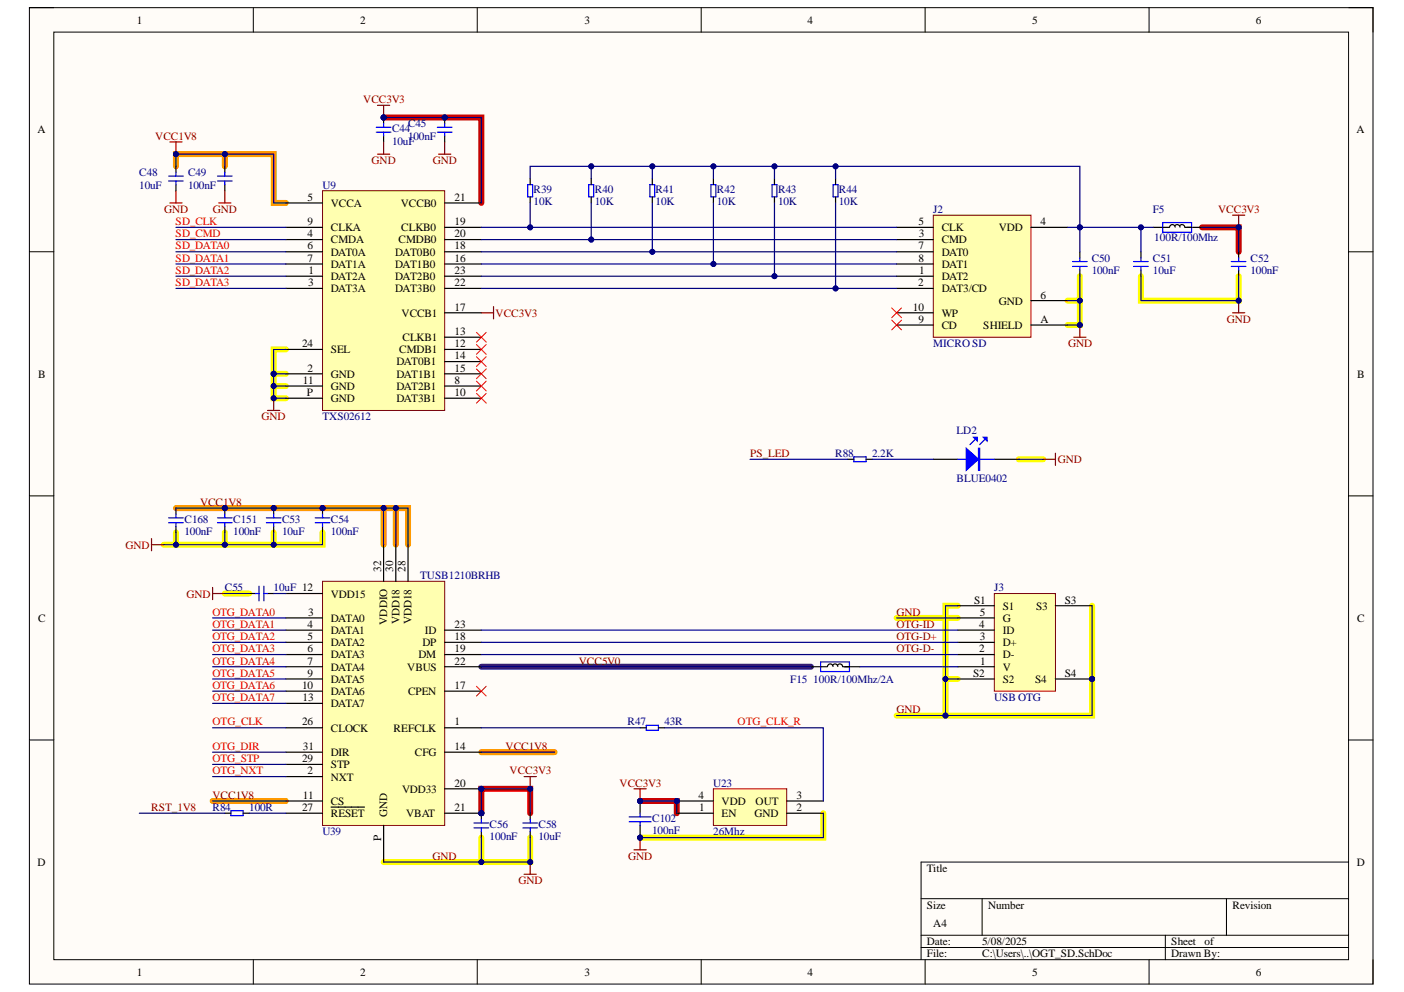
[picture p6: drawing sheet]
<svg xmlns="http://www.w3.org/2000/svg" width="297mm" height="210mm" viewBox="0 0 297 210" stroke-linecap="round" stroke-linejoin="round" font-family="sans-serif">
<defs><g id="words">
<g font-size="2.4">
<text x="28.9" y="5.1">1</text>
<text x="76.2" y="5.1">2</text>
<text x="123.6" y="5.1">3</text>
<text x="170.9" y="5.1">4</text>
<text x="218.4" y="5.1">5</text>
<text x="265.7" y="5.1">6</text>
<text x="8" y="28.2">A</text>
<text x="287" y="28.2">A</text>
<text x="65.1" y="42.5">5</text>
<text x="65.1" y="47.6">9</text>
<text x="70" y="43.8">VCCA</text>
<text x="84.8" y="43.8">VCCB0</text>
<text x="96.1" y="42.5">21</text>
<text x="96.1" y="47.6">19</text>
<text x="194.3" y="47.6">5</text>
<text x="220.1" y="47.6">4</text>
<text x="65.1" y="50.2">4</text>
<text x="65.1" y="52.8">6</text>
<text x="70" y="49">CLKA</text>
<text x="70" y="51.5">CMDA</text>
<text x="84.3" y="51.5">CMDB0</text>
<text x="84.9" y="49">CLKB0</text>
<text x="96.1" y="50.2">20</text>
<text x="96.1" y="52.8">18</text>
<text x="194.3" y="52.8">7</text>
<text x="194.4" y="50.2">3</text>
<text x="199.2" y="49">CLK</text>
<text x="199.2" y="51.5">CMD</text>
<text x="211.3" y="49">VDD</text>
<text x="65.1" y="55.4">7</text>
<text x="65.3" y="57.9">1</text>
<text x="70" y="54.1">DAT0A</text>
<text x="70" y="56.7">DAT1A</text>
<text x="70" y="59.3">DAT2A</text>
<text x="83.6" y="54.1">DAT0B0</text>
<text x="83.6" y="56.7">DAT1B0</text>
<text x="83.6" y="59.3">DAT2B0</text>
<text x="96.1" y="55.4">16</text>
<text x="96.1" y="57.9">23</text>
<text x="194.3" y="55.4">8</text>
<text x="194.5" y="57.9">1</text>
<text x="199.2" y="54.1">DAT0</text>
<text x="199.2" y="56.7">DAT1</text>
<text x="199.2" y="59.3">DAT2</text>
<text x="65.2" y="60.6">3</text>
<text x="70" y="61.8">DAT3A</text>
<text x="83.6" y="61.8">DAT3B0</text>
<text x="96.1" y="60.6">22</text>
<text x="96.1" y="65.7">17</text>
<text x="193.1" y="65.7">10</text>
<text x="194.2" y="60.6">2</text>
<text x="199.2" y="61.8">DAT3/CD</text>
<text x="211.3" y="64.4">GND</text>
<text x="220.1" y="63.2">6</text>
<text x="85" y="67">VCCB1</text>
<text x="96.1" y="70.9">13</text>
<text x="194.3" y="68.3">9</text>
<text x="199.2" y="67">WP</text>
<text x="199.2" y="69.6">CD</text>
<text x="208" y="69.6">SHIELD</text>
<text x="220.1" y="68.3">A</text>
<text x="63.9" y="73.5">24</text>
<text x="70" y="74.8">SEL</text>
<text x="83.9" y="77.3">DAT0B1</text>
<text x="84.5" y="74.8">CMDB1</text>
<text x="85.1" y="72.1">CLKB1</text>
<text x="96.1" y="73.5">12</text>
<text x="96.1" y="76">14</text>
<text x="8" y="79.9">B</text>
<text x="64.1" y="81.2">11</text>
<text x="64.9" y="83.8">P</text>
<text x="65.1" y="78.7">2</text>
<text x="70" y="79.9">GND</text>
<text x="70" y="82.5">GND</text>
<text x="83.9" y="79.9">DAT1B1</text>
<text x="83.9" y="82.5">DAT2B1</text>
<text x="96.1" y="78.7">15</text>
<text x="96.1" y="81.2">8</text>
<text x="96.1" y="83.8">10</text>
<text x="287.2" y="79.9">B</text>
<text x="70" y="85.1">GND</text>
<text x="83.9" y="85.1">DAT3B1</text>
<text x="80.7" y="120.9" transform="rotate(-90 80.7 120.9)">32</text>
<text x="83.2" y="120.9" transform="rotate(-90 83.2 120.9)">30</text>
<text x="85.8" y="120.9" transform="rotate(-90 85.8 120.9)">28</text>
<text x="8" y="131.6">C</text>
<text x="65.2" y="130.2">3</text>
<text x="70" y="126.4">VDD15</text>
<text x="70" y="131.6">DATA0</text>
<text x="206.1" y="127.7">S1</text>
<text x="207.3" y="130.2">5</text>
<text x="212.2" y="129">S1</text>
<text x="212.2" y="131.6">G</text>
<text x="219.2" y="129">S3</text>
<text x="225.3" y="127.7">S3</text>
<text x="287.2" y="131.6">C</text>
<text x="65.1" y="132.9">4</text>
<text x="65.1" y="135.5">5</text>
<text x="70" y="134.1">DATA1</text>
<text x="70" y="136.8">DATA2</text>
<text x="81.9" y="132.3" transform="rotate(-90 81.9 132.3)">VDDIO</text>
<text x="84.5" y="132" transform="rotate(-90 84.5 132)">VDD18</text>
<text x="87.1" y="132" transform="rotate(-90 87.1 132)">VDD18</text>
<text x="89.4" y="136.8">DP</text>
<text x="89.9" y="134.1">ID</text>
<text x="96.1" y="135.5">18</text>
<text x="96.1" y="132.9">23</text>
<text x="207.2" y="132.9">4</text>
<text x="207.3" y="135.5">3</text>
<text x="212.2" y="136.8">D+</text>
<text x="212.2" y="134.1">ID</text>
<text x="65.1" y="138">6</text>
<text x="65.1" y="140.6">7</text>
<text x="65.1" y="143.2">9</text>
<text x="70" y="139.3">DATA3</text>
<text x="70" y="141.9">DATA4</text>
<text x="86.2" y="141.9">VBUS</text>
<text x="88.5" y="139.3">DM</text>
<text x="96.1" y="140.6">22</text>
<text x="96.1" y="138">19</text>
<text x="205.9" y="143.2">S2</text>
<text x="207.2" y="138">2</text>
<text x="207.4" y="140.6">1</text>
<text x="212.2" y="141.9">V</text>
<text x="212.2" y="139.3">D-</text>
<text x="225.3" y="143.2">S4</text>
<text x="63.9" y="145.8">10</text>
<text x="64" y="148.3">13</text>
<text x="70" y="144.5">DATA5</text>
<text x="70" y="147.1">DATA6</text>
<text x="70" y="149.6">DATA7</text>
<text x="86.3" y="147.1">CPEN</text>
<text x="96.1" y="145.8">17</text>
<text x="212.2" y="144.5">S2</text>
<text x="219" y="144.5">S4</text>
<text x="63.9" y="153.5">26</text>
<text x="70" y="154.9">CLOCK</text>
<text x="83.3" y="154.9">REFCLK</text>
<text x="96.1" y="153.5">1</text>
<text x="63.9" y="161.3">29</text>
<text x="64.1" y="158.7">31</text>
<text x="70" y="160">DIR</text>
<text x="87.8" y="160">CFG</text>
<text x="96.1" y="158.7">14</text>
<text x="65.1" y="163.8">2</text>
<text x="70" y="162.6">STP</text>
<text x="70" y="165.2">NXT</text>
<text x="85.1" y="167.7">VDD33</text>
<text x="96.1" y="166.4">20</text>
<text x="63.9" y="171.6">27</text>
<text x="64.1" y="169">11</text>
<text x="70" y="170.3">CS</text>
<text x="70" y="172.9">RESET</text>
<text x="81.9" y="172.9" transform="rotate(-90 81.9 172.9)">GND</text>
<text x="85.9" y="172.9">VBAT</text>
<text x="96.1" y="171.6">21</text>
<text x="147.8" y="169">4</text>
<text x="147.9" y="171.6">1</text>
<text x="152.7" y="170.3">VDD</text>
<text x="152.7" y="172.9">EN</text>
<text x="159.6" y="172.9">GND</text>
<text x="159.9" y="170.3">OUT</text>
<text x="168.5" y="169">3</text>
<text x="168.5" y="171.6">2</text>
<text x="80.7" y="177.9" transform="rotate(-90 80.7 177.9)">P</text>
<text x="8" y="183.2">D</text>
<text x="196.1" y="184.5">Title</text>
<text x="287.1" y="183.2">D</text>
<text x="196.1" y="192.2">Size</text>
<text x="197.4" y="196.1">A4</text>
<text x="209" y="192.2">Number</text>
<text x="260.8" y="192.2">Revision</text>
<text x="196.1" y="200">Date:</text>
<text x="196.1" y="202.6">File:</text>
<text x="207.8" y="200">5/08/2025</text>
<text x="207.8" y="202.6">C:\Users\..\OGT_SD.SchDoc</text>
<text x="247.8" y="200">Sheet</text>
<text x="247.8" y="202.6">Drawn By:</text>
<text x="254.8" y="200">of</text>
<text x="28.9" y="206.4">1</text>
<text x="76.2" y="206.4">2</text>
<text x="123.6" y="206.4">3</text>
<text x="170.9" y="206.4">4</text>
<text x="218.4" y="206.4">5</text>
<text x="265.7" y="206.4">6</text>
</g>
<g font-size="2.4" fill="#800000">
<text x="76.8" y="21.8">VCC3V3</text>
<text x="32.8" y="29.6">VCC1V8</text>
<text x="78.6" y="34.8">GND</text>
<text x="91.6" y="34.8">GND</text>
<text x="34.7" y="45.1">GND</text>
<text x="45" y="45.1">GND</text>
<text x="257.7" y="45.1">VCC3V3</text>
<text x="104.9" y="67">VCC3V3</text>
<text x="259.6" y="68.3">GND</text>
<text x="226" y="73.5">GND</text>
<text x="55.4" y="89">GND</text>
<text x="158.7" y="96.7">PS_LED</text>
<text x="223.8" y="98">GND</text>
<text x="42.3" y="107.1">VCC1V8</text>
<text x="26.6" y="116.1">GND</text>
<text x="39.4" y="126.4">GND</text>
<text x="189.7" y="130.2">GND</text>
<text x="189.7" y="132.9">OTG-ID</text>
<text x="189.7" y="135.5">OTG-D+</text>
<text x="122.5" y="140.6">VCC5V0</text>
<text x="189.7" y="138">OTG-D-</text>
<text x="189.7" y="151">GND</text>
<text x="107" y="158.7">VCC1V8</text>
<text x="107.8" y="163.8">VCC3V3</text>
<text x="131.1" y="166.4">VCC3V3</text>
<text x="32" y="171.6">RST_1V8</text>
<text x="44.9" y="169">VCC1V8</text>
<text x="91.5" y="181.9">GND</text>
<text x="132.9" y="181.9">GND</text>
<text x="109.7" y="187.1">GND</text>
</g>
<g font-size="2.4" fill="#000080">
<text x="82.9" y="28">C44</text>
<text x="86.3" y="27">C45</text>
<text x="86.3" y="29.6">100nF</text>
<text x="82.9" y="30.6">10uF</text>
<text x="29.5" y="37.3">C48</text>
<text x="29.5" y="39.9">10uF</text>
<text x="39.8" y="37.3">C49</text>
<text x="39.8" y="39.9">100nF</text>
<text x="68.2" y="39.9">U9</text>
<text x="112.9" y="40.9">R39</text>
<text x="125.8" y="40.9">R40</text>
<text x="138.7" y="40.9">R41</text>
<text x="151.7" y="40.9">R42</text>
<text x="164.6" y="40.9">R43</text>
<text x="177.5" y="40.9">R44</text>
<text x="112.9" y="43.5">10K</text>
<text x="125.8" y="43.5">10K</text>
<text x="138.7" y="43.5">10K</text>
<text x="151.7" y="43.5">10K</text>
<text x="164.6" y="43.5">10K</text>
<text x="177.5" y="43.5">10K</text>
<text x="197.4" y="45.1">J2</text>
<text x="243.9" y="45.1">F5</text>
<text x="244.2" y="51">100R/100Mhz</text>
<text x="231" y="55.4">C50</text>
<text x="231" y="57.9">100nF</text>
<text x="243.9" y="55.4">C51</text>
<text x="243.9" y="57.9">10uF</text>
<text x="264.6" y="55.4">C52</text>
<text x="264.6" y="57.9">100nF</text>
<text x="197.4" y="73.5">MICRO SD</text>
<text x="68.2" y="89">TXS02612</text>
<text x="202.4" y="91.8">LD2</text>
<text x="176.7" y="96.7">R88</text>
<text x="184.5" y="96.7">2.2K</text>
<text x="202.4" y="101.9">BLUE0402</text>
<text x="39" y="110.6">C168</text>
<text x="39" y="113.2">100nF</text>
<text x="49.3" y="110.6">C151</text>
<text x="49.3" y="113.2">100nF</text>
<text x="59.7" y="110.6">C53</text>
<text x="59.7" y="113.2">10uF</text>
<text x="70" y="110.6">C54</text>
<text x="70" y="113.2">100nF</text>
<text x="47.6" y="125.1">C55</text>
<text x="57.9" y="125.1">10uF 12</text>
<text x="88.9" y="122.5">TUSB1210BRHB</text>
<text x="210.3" y="125.1">J3</text>
<text x="167.2" y="144.5">F15</text>
<text x="172.1" y="144.5">100R/100Mhz/2A</text>
<text x="210.3" y="148.3">USB OTG</text>
<text x="132.8" y="153.5">R47</text>
<text x="140.6" y="153.5">43R</text>
<text x="150.9" y="166.4">U23</text>
<text x="44.9" y="171.6">R84</text>
<text x="52.7" y="171.6">100R</text>
<text x="138" y="173.9">C102</text>
<text x="68.2" y="176.8">U39</text>
<text x="103.6" y="175.2">C56</text>
<text x="103.6" y="177.8">100nF</text>
<text x="113.9" y="175.2">C58</text>
<text x="113.9" y="177.8">10uF</text>
<text x="138" y="176.5">100nF</text>
<text x="150.9" y="176.8">26Mhz</text>
</g>
<g font-size="2.4" fill="#f00">
<text x="37.2" y="47.6">SD_CLK</text>
<text x="37.2" y="50.2">SD_CMD</text>
<text x="37.2" y="52.8">SD_DATA0</text>
<text x="37.2" y="55.4">SD_DATA1</text>
<text x="37.2" y="57.9">SD_DATA2</text>
<text x="37.2" y="60.6">SD_DATA3</text>
<text x="44.9" y="130.2">OTG_DATA0</text>
<text x="44.9" y="132.9">OTG_DATA1</text>
<text x="44.9" y="135.5">OTG_DATA2</text>
<text x="44.9" y="140.6">OTG_DATA4</text>
<text x="44.9" y="138">OTG_DATA3</text>
<text x="44.9" y="143.2">OTG_DATA5</text>
<text x="44.9" y="145.8">OTG_DATA6</text>
<text x="44.9" y="148.3">OTG_DATA7</text>
<text x="44.9" y="153.5">OTG_CLK</text>
<text x="156.1" y="153.5">OTG_CLK_R</text>
<text x="44.9" y="158.7">OTG_DIR</text>
<text x="44.9" y="161.3">OTG_STP</text>
<text x="44.9" y="163.8">OTG_NXT</text>
</g>
</g></defs>
<path d="M6.2 1.6h284.3v206.6h-284.3z" fill-rule="evenodd" fill="#fffcf8"/>
<path d="M6.2 1.6h284.3v206.6h-284.3z" fill="none" stroke="#000" stroke-width=".21"/>
<path d="M11.4 6.8h273.9v196.3h-273.9z" fill-rule="evenodd" fill="#fffcf8"/>
<g fill="none" stroke="#000" stroke-width=".21">
<path d="M6.2 1.6h5.2M11.4 6.8h273.9v196.3h-273.9zM53.6 1.6v5.2M101 1.6v5.2M148.3 1.6v5.2M195.7 1.6v5.2M243.1 1.6v5.2M285.3 1.6h5.2v5.2M6.2 53.3h5.2M285.3 53.3h5.2M6.2 104.9h5.2M285.3 104.9h5.2"/>
<path d="M6.2 156.6h5.2M285.3 156.6h5.2M194.9 190.2h90.4M194.9 197.9h90.4M207.8 190.2v7.7M246.5 197.9v5.2M259.5 190.2v7.7M285.3 182.4h-90.4v20.7M53.6 203.1v5.1M101 203.1v5.1M148.4 203.1v5.1M194.9 200.5h90.4"/>
<path d="M195.7 203.1v5.1M243.1 203.1v5.1M290.5 203.1v5.1"/>
</g>
<g fill="none" stroke="#ff0" stroke-width="1.3">
<path d="M228.5 58.4v5.2h-2.6M241.4 58.4v5.2h20.7v-5.2M57.9 79.1v2.6h2.6M57.9 79.1h2.6M60.5 73.9h-2.6v5.2M228.5 63.6v5.2h-2.6M57.9 81.7v2.6h2.6M215.5 97.2h5.2M37.2 112.7v2.6M47.6 112.7v2.6M57.9 112.7v2.6M68.2 112.7v2.6h-33.6"/>
<path d="M47.6 125.6h5.1M189.7 130.8h12.9M202.6 128.2h-2.6v23.2M231 128.2v23.2h-41.3M200 143.7h2.6M101.8 177.2v5.2M112.2 177.2v5.2h-31M174.2 172.1v5.1h-38.8"/>
</g>
<path d="M37.2 35.2v-2.6h20.7v10.3h2.6M47.6 32.6v2.6M37.2 107.5h49.1v7.8M81.2 107.5v7.8M83.7 107.5v7.8M101.8 159.2h15.5M45 169.5h15.5" fill="none" stroke="#f90" stroke-width="1.3"/>
<path d="M81.2 24.9h20.6v18M254.3 48.1h7.8v5.2M101.8 172.1v-5.2h10.4v5.2M135.4 169.5h7.8v2.6" fill="none" stroke="#c00" stroke-width="1.3"/>
<path d="M101.8 141.1h69.8" fill="none" stroke="#351c75" stroke-width="1.3"/>
<path d="M68.2 40.4h25.9v46.5h-25.9z" fill-rule="evenodd" fill="#ffffb0"/>
<path d="M68.2 40.4h25.9v46.5h-25.9z" fill="none" stroke="#800000" stroke-width=".21"/>
<g fill="none" stroke="#000" stroke-width=".25">
<path d="M60.5 42.9h7.7M60.5 48.1h7.7M60.5 50.7h7.7M60.5 53.3h7.7M60.5 55.9h7.7M60.5 58.4h7.7M94.1 42.9h7.7M94.1 48.1h7.7M94.1 50.7h7.7M94.1 53.3h7.7M94.1 55.9h7.7M94.1 58.4h7.7"/>
<path d="M60.5 61h7.7M60.5 73.9h7.7M60.5 79.1h7.7M94.1 61h7.7M94.1 66.2h7.7M94.1 71.4h7.7M94.1 73.9h7.7M94.1 76.5h7.7M94.1 79.1h7.7M60.5 81.7h7.7M60.5 84.3h7.7M94.1 81.7h7.7"/>
<path d="M94.1 84.3h7.7"/>
</g>
<path d="M56.6 86.9h2.6M57.9 84.3v2.6" fill="none" stroke="#800000" stroke-width=".25"/>
<circle cx="57.9" cy="84.3" r=".52" fill="#000080"/>
<circle cx="57.9" cy="84.3" r=".52" fill="none" stroke="#000080" stroke-width=".21"/>
<path d="M47.6 35.2v1.3M47.6 39.1v1.3" fill="none" stroke="#000" stroke-width=".25"/>
<path d="M46 38.3h3.1M46 37.3h3.1M47.6 36.5v.8M47.6 38.3v.8" fill="none" stroke="#00f" stroke-width=".25"/>
<path d="M35.9 30h2.6M37.2 30v2.6M46.3 42.9h2.6M47.6 40.4v2.5" fill="none" stroke="#800000" stroke-width=".25"/>
<circle cx="37.2" cy="32.6" r=".52" fill="#000080"/>
<circle cx="37.2" cy="32.6" r=".52" fill="none" stroke="#000080" stroke-width=".21"/>
<circle cx="94.1" cy="24.9" r=".52" fill="#000080"/>
<circle cx="94.1" cy="24.9" r=".52" fill="none" stroke="#000080" stroke-width=".21"/>
<path d="M94.1 24.9v1.3" fill="none" stroke="#000" stroke-width=".25"/>
<circle cx="94.1" cy="24.9" r=".52" fill="#000080"/>
<circle cx="94.1" cy="24.9" r=".52" fill="none" stroke="#000080" stroke-width=".21"/>
<path d="M94.1 28.7v1.3" fill="none" stroke="#000" stroke-width=".25"/>
<path d="M92.5 28h3.1M92.5 26.9h3.1M94.1 26.2v.7M94.1 28v.7" fill="none" stroke="#00f" stroke-width=".25"/>
<path d="M92.8 32.6h2.6M94.1 30v2.6" fill="none" stroke="#800000" stroke-width=".25"/>
<path d="M197.4 45.5h20.7v25.9h-20.7z" fill-rule="evenodd" fill="#ffffb0"/>
<path d="M197.4 45.5h20.7v25.9h-20.7z" fill="none" stroke="#800000" stroke-width=".21"/>
<g fill="none" stroke="#000" stroke-width=".25">
<path d="M189.7 48.1h7.7M189.7 50.7h7.7M189.7 53.3h7.7M189.7 55.9h7.7M189.7 58.4h7.7M218.1 48.1h7.8M228.5 53.3v1.3M228.5 57.1v1.3M244 48.1h3.4M247.4 48.1a.59 .59 0 0 1 .6-.6 .59 .59 0 0 1 .6 .6M248.6 47.8l.4-.3a.6 .6 0 0 1 .6 .6M249.6 47.8l.4-.3a.6 .6 0 0 1 .7 .6"/>
<path d="M250.7 48.1h1.4M252.3 48.1h2M189.7 61h7.7M189.7 66.2h7.7M189.7 68.8h7.7M218.1 68.8h7.8M218.1 63.6h7.8"/>
</g>
<path d="M226.9 56.4h3.1M226.9 55.3h3.1M228.5 54.6v.7M228.5 56.4v.7M246 47.1h6.1v2h-6.1z" fill="none" stroke="#00f" stroke-width=".25"/>
<path d="M260.8 66.2h2.5M262.1 63.6v2.6" fill="none" stroke="#800000" stroke-width=".25"/>
<circle cx="262.1" cy="63.6" r=".52" fill="#000080"/>
<circle cx="262.1" cy="63.6" r=".52" fill="none" stroke="#000080" stroke-width=".21"/>
<path d="M260.8 45.5h2.5M262.1 45.5v2.6" fill="none" stroke="#800000" stroke-width=".25"/>
<circle cx="262.1" cy="48.1" r=".52" fill="#000080"/>
<circle cx="262.1" cy="48.1" r=".52" fill="none" stroke="#000080" stroke-width=".21"/>
<path d="M227.2 71.4h2.5M228.5 68.8v2.6" fill="none" stroke="#800000" stroke-width=".25"/>
<circle cx="228.5" cy="68.8" r=".52" fill="#000080"/>
<circle cx="228.5" cy="68.8" r=".52" fill="none" stroke="#000080" stroke-width=".21"/>
<g fill="none" stroke="#000" stroke-width=".25">
<path d="M112.2 37.8v1.3M125.1 37.8v1.3M138 37.8v1.3M150.9 37.8v1.3M163.9 37.8v1.3M176.8 37.8v1.3M112.2 41.7v1.2M125.1 41.7v1.2M138 41.7v1.2M150.9 41.7v1.2M163.9 41.7v1.2M176.8 41.7v1.2"/>
<path d="M241.4 53.3v1.3M241.4 57.1v1.3M262.1 53.3v1.3M262.1 57.1v1.3"/>
</g>
<g fill="none" stroke="#00f" stroke-width=".25">
<path d="M111.7 39.1h1v2.6h-1zM124.6 39.1h1v2.6h-1zM137.5 39.1h1v2.6h-1zM150.4 39.1h1v2.6h-1zM163.3 39.1h1.1v2.6h-1.1zM176.3 39.1h1v2.6h-1zM239.8 56.4h3.1M239.8 55.3h3.1M241.4 54.6v.7M241.4 56.4v.7M260.5 56.4h3.1M260.5 55.3h3.1"/>
<path d="M262.1 54.6v.7M262.1 56.4v.7"/>
</g>
<circle cx="81.2" cy="24.9" r=".52" fill="#000080"/>
<circle cx="81.2" cy="24.9" r=".52" fill="none" stroke="#000080" stroke-width=".21"/>
<path d="M81.2 24.9v1.3M81.2 28.7v1.3" fill="none" stroke="#000" stroke-width=".25"/>
<circle cx="81.2" cy="24.9" r=".52" fill="#000080"/>
<circle cx="81.2" cy="24.9" r=".52" fill="none" stroke="#000080" stroke-width=".21"/>
<path d="M35.7 37.3h3.1M35.7 38.3h3.1M37.2 36.5v.8M37.2 38.3v.8M79.6 26.9h3.1M79.6 28h3.1M81.2 26.2v.7M81.2 28v.7" fill="none" stroke="#00f" stroke-width=".25"/>
<path d="M79.9 32.6h2.5M79.9 22.3h2.5M81.2 22.3v2.6M81.2 30v2.6M35.9 42.9h2.6M37.2 40.4v2.5" fill="none" stroke="#800000" stroke-width=".25"/>
<path d="M37.2 35.2v1.3M37.2 39.1v1.3" fill="none" stroke="#000" stroke-width=".25"/>
<circle cx="81.2" cy="24.9" r=".52" fill="#000080"/>
<circle cx="81.2" cy="24.9" r=".52" fill="none" stroke="#000080" stroke-width=".21"/>
<circle cx="101.8" cy="172.1" r=".52" fill="#000080"/>
<circle cx="101.8" cy="172.1" r=".52" fill="none" stroke="#000080" stroke-width=".21"/>
<circle cx="101.8" cy="166.9" r=".52" fill="#000080"/>
<circle cx="101.8" cy="166.9" r=".52" fill="none" stroke="#000080" stroke-width=".21"/>
<path d="M68.2 123h25.9v51.7h-25.9z" fill-rule="evenodd" fill="#ffffb0"/>
<path d="M68.2 123h25.9v51.7h-25.9z" fill="none" stroke="#800000" stroke-width=".21"/>
<g fill="none" stroke="#000" stroke-width=".25">
<path d="M60.5 125.6h7.7M60.5 130.8h7.7M60.5 133.3h7.7M60.5 135.9h7.7M60.5 138.5h7.7M60.5 141.1h7.7M60.5 143.7h7.7M60.5 146.2h7.7M60.5 148.8h7.7M60.5 154h7.7M60.5 159.2h7.7M60.5 161.7h7.7"/>
<path d="M60.5 164.3h7.7M60.5 169.5h7.7M60.5 172.1h7.7M70 170.8h7.1M81.2 174.7v7.7M94.1 172.1h7.7"/>
</g>
<circle cx="101.8" cy="172.1" r=".52" fill="#000080"/>
<circle cx="101.8" cy="172.1" r=".52" fill="none" stroke="#000080" stroke-width=".21"/>
<path d="M94.1 166.9h7.7" fill="none" stroke="#000" stroke-width=".25"/>
<circle cx="101.8" cy="166.9" r=".52" fill="#000080"/>
<circle cx="101.8" cy="166.9" r=".52" fill="none" stroke="#000080" stroke-width=".21"/>
<path d="M81.2 115.3v7.7M83.7 115.3v7.7M86.3 115.3v7.7M94.1 138.5h7.7M94.1 135.9h7.7M94.1 133.3h7.7M94.1 159.2h7.7M94.1 154h7.7M94.1 146.2h7.7M94.1 141.1h7.7" fill="none" stroke="#000" stroke-width=".25"/>
<circle cx="231" cy="143.7" r=".51" fill="#000080"/>
<circle cx="231" cy="143.7" r=".51" fill="none" stroke="#000080" stroke-width=".21"/>
<path d="M210.4 125.6h12.9v20.7h-12.9z" fill-rule="evenodd" fill="#ffffb0"/>
<path d="M210.4 125.6h12.9v20.7h-12.9z" fill="none" stroke="#800000" stroke-width=".21"/>
<path d="M202.6 128.2h7.8M223.3 128.2h7.7M202.6 143.7h7.8M223.3 143.7h7.7" fill="none" stroke="#000" stroke-width=".25"/>
<circle cx="231" cy="143.7" r=".51" fill="#000080"/>
<circle cx="231" cy="143.7" r=".51" fill="none" stroke="#000080" stroke-width=".21"/>
<path d="M202.6 138.5h7.8M202.6 135.9h7.8M202.6 133.3h7.8M202.6 130.8h7.8M202.6 141.1h7.8" fill="none" stroke="#000" stroke-width=".25"/>
<path d="M45 124.3v2.6M45 125.6h2.6" fill="none" stroke="#800000" stroke-width=".25"/>
<circle cx="143.2" cy="169.5" r=".52" fill="#000080"/>
<circle cx="143.2" cy="169.5" r=".52" fill="none" stroke="#000080" stroke-width=".21"/>
<path d="M150.9 166.9h15.5v7.8h-15.5z" fill-rule="evenodd" fill="#ffffb0"/>
<path d="M150.9 166.9h15.5v7.8h-15.5z" fill="none" stroke="#800000" stroke-width=".21"/>
<path d="M143.2 169.5h7.7" fill="none" stroke="#000" stroke-width=".25"/>
<circle cx="143.2" cy="169.5" r=".52" fill="#000080"/>
<circle cx="143.2" cy="169.5" r=".52" fill="none" stroke="#000080" stroke-width=".21"/>
<path d="M143.2 172.1h7.7M166.4 172.1h7.8M166.4 169.5h7.8" fill="none" stroke="#000" stroke-width=".25"/>
<circle cx="135.4" cy="169.5" r=".52" fill="#000080"/>
<circle cx="135.4" cy="169.5" r=".52" fill="none" stroke="#000080" stroke-width=".21"/>
<circle cx="135.4" cy="177.2" r=".51" fill="#000080"/>
<circle cx="135.4" cy="177.2" r=".51" fill="none" stroke="#000080" stroke-width=".21"/>
<path d="M135.4 169.5v2.6" fill="none" stroke="#000" stroke-width=".25"/>
<circle cx="135.4" cy="169.5" r=".52" fill="#000080"/>
<circle cx="135.4" cy="169.5" r=".52" fill="none" stroke="#000080" stroke-width=".21"/>
<path d="M135.4 174.7v2.5" fill="none" stroke="#000" stroke-width=".25"/>
<circle cx="135.4" cy="177.2" r=".51" fill="#000080"/>
<circle cx="135.4" cy="177.2" r=".51" fill="none" stroke="#000080" stroke-width=".21"/>
<path d="M133.1 173.9h4.7M133.1 172.9h4.7M135.4 172.1v.8M135.4 173.9v.8" fill="none" stroke="#00f" stroke-width=".25"/>
<path d="M32.1 114v2.5M32.1 115.3h2.5" fill="none" stroke="#800000" stroke-width=".25"/>
<circle cx="57.9" cy="107.5" r=".52" fill="#000080"/>
<circle cx="57.9" cy="107.5" r=".52" fill="none" stroke="#000080" stroke-width=".21"/>
<path d="M57.9 107.5v1.3M57.9 111.4v1.3" fill="none" stroke="#000" stroke-width=".25"/>
<circle cx="57.9" cy="107.5" r=".52" fill="#000080"/>
<circle cx="57.9" cy="107.5" r=".52" fill="none" stroke="#000080" stroke-width=".21"/>
<path d="M56.4 109.6h3M56.4 110.6h3M57.9 108.8v.8M57.9 110.6v.8" fill="none" stroke="#00f" stroke-width=".25"/>
<circle cx="68.2" cy="107.5" r=".52" fill="#000080"/>
<circle cx="68.2" cy="107.5" r=".52" fill="none" stroke="#000080" stroke-width=".21"/>
<path d="M68.2 107.5v1.3M68.2 111.4v1.3" fill="none" stroke="#000" stroke-width=".25"/>
<circle cx="68.2" cy="107.5" r=".52" fill="#000080"/>
<circle cx="68.2" cy="107.5" r=".52" fill="none" stroke="#000080" stroke-width=".21"/>
<path d="M66.7 109.6h3.1M66.7 110.6h3.1M68.2 108.8v.8M68.2 110.6v.8M54 125.6h.8M54.8 124v3.1M55.8 125.6h.8M55.8 124v3.1M110.6 174.1h3.1M110.6 175.2h3.1M112.2 173.4v.7M112.2 175.2v.7" fill="none" stroke="#00f" stroke-width=".25"/>
<path d="M52.7 125.6h1.3M56.6 125.6h1.3M112.2 172.1v1.3M112.2 175.9v1.3" fill="none" stroke="#000" stroke-width=".25"/>
<circle cx="101.8" cy="172.1" r=".52" fill="#000080"/>
<circle cx="101.8" cy="172.1" r=".52" fill="none" stroke="#000080" stroke-width=".21"/>
<path d="M101.8 172.1v1.3M101.8 175.9v1.3" fill="none" stroke="#000" stroke-width=".25"/>
<circle cx="101.8" cy="172.1" r=".52" fill="#000080"/>
<circle cx="101.8" cy="172.1" r=".52" fill="none" stroke="#000080" stroke-width=".21"/>
<path d="M136.7 153.5h2.6v1h-2.6zM48.9 171.6h2.5v1h-2.5zM100.3 174.1h3.1M100.3 175.2h3.1M101.8 173.4v.7M101.8 175.2v.7" fill="none" stroke="#00f" stroke-width=".25"/>
<path d="M135.4 154h1.3M139.3 154h1.3M47.6 172.1h1.3M51.4 172.1h1.3" fill="none" stroke="#000" stroke-width=".25"/>
<path d="M110.9 185h2.6M112.2 182.4v2.6" fill="none" stroke="#800000" stroke-width=".25"/>
<circle cx="112.2" cy="182.4" r=".52" fill="#000080"/>
<circle cx="112.2" cy="182.4" r=".52" fill="none" stroke="#000080" stroke-width=".21"/>
<path d="M110.9 164.3h2.6M112.2 164.3v2.6" fill="none" stroke="#800000" stroke-width=".25"/>
<circle cx="112.2" cy="166.9" r=".52" fill="#000080"/>
<circle cx="112.2" cy="166.9" r=".52" fill="none" stroke="#000080" stroke-width=".21"/>
<path d="M134.1 166.9h2.6M135.4 166.9v2.6" fill="none" stroke="#800000" stroke-width=".25"/>
<circle cx="135.4" cy="169.5" r=".52" fill="#000080"/>
<circle cx="135.4" cy="169.5" r=".52" fill="none" stroke="#000080" stroke-width=".21"/>
<path d="M134.1 179.8h2.6M135.4 177.2v2.6" fill="none" stroke="#800000" stroke-width=".25"/>
<circle cx="135.4" cy="177.2" r=".51" fill="#000080"/>
<circle cx="135.4" cy="177.2" r=".51" fill="none" stroke="#000080" stroke-width=".21"/>
<circle cx="47.6" cy="107.5" r=".52" fill="#000080"/>
<circle cx="47.6" cy="107.5" r=".52" fill="none" stroke="#000080" stroke-width=".21"/>
<path d="M47.6 107.5v1.3M47.6 111.4v1.3" fill="none" stroke="#000" stroke-width=".25"/>
<circle cx="47.6" cy="107.5" r=".52" fill="#000080"/>
<circle cx="47.6" cy="107.5" r=".52" fill="none" stroke="#000080" stroke-width=".21"/>
<path d="M202.6 97.2h7.8M206.2 93.1l-1 1M208.3 93.1l-1 1M35.7 109.6h3.1M35.7 110.6h3.1M37.2 108.8v.8M37.2 110.6v.8M46 109.6h3.1M46 110.6h3.1M47.6 108.8v.8M47.6 110.6v.8" fill="none" stroke="#00f" stroke-width=".25"/>
<path d="M197.4 97.2h5.2M210.4 97.2h5.1M37.2 107.5v1.3M37.2 111.4v1.3" fill="none" stroke="#000" stroke-width=".25"/>
<path d="M101.8 66.2h2.6M104.4 64.9v2.6" fill="none" stroke="#800000" stroke-width=".25"/>
<path d="M204.4 94.9l2.6 2.3-2.6 2.3z" fill="#00f"/>
<path d="M204.4 94.9l2.6 2.3-2.6 2.3zM207 94.9h.3v4.6h-.3zM207.1 94.9v4.6" fill="none" stroke="#00f" stroke-width=".25"/>
<path d="M208 92.5h.8v.8z" fill="#00f"/>
<path d="M208 92.5h.8v.8z" fill="none" stroke="#00f" stroke-width=".25"/>
<path d="M206 92.5h.7v.8z" fill="#00f"/>
<path d="M180.7 96.7h2.5v1h-2.5zM206 92.5h.7v.8zM173.6 140.1h6.1v2h-6.1z" fill="none" stroke="#00f" stroke-width=".25"/>
<path d="M220.7 97.2h2.6M223.3 95.9v2.6" fill="none" stroke="#800000" stroke-width=".25"/>
<path d="M179.4 97.2h1.3M183.2 97.2h1.3M171.6 141.1h3.4M175.1 141a.59 .59 0 0 1 .5-.5 .59 .59 0 0 1 .6 .5M176.2 140.8l.4-.3a.59 .59 0 0 1 .7 .5M177.2 140.8l.4-.3a.59 .59 0 0 1 .7 .5M178.3 141.1h1.4M179.9 141.1h2" fill="none" stroke="#000" stroke-width=".25"/>
<g fill="none" stroke="#f00" stroke-width=".21">
<path d="M100.8 70.3l2.1 2.1M100.8 72.9l2.1 2.1M100.8 75.5l2.1 2.1M100.8 78.1l2.1 2M102.9 70.3l-2.1 2.1M102.9 72.9l-2.1 2.1M102.9 75.5l-2.1 2.1M102.9 78.1l-2.1 2M188.7 65.2l2 2M188.7 67.7l2 2.1M190.7 65.2l-2 2M190.7 67.7l-2 2.1"/>
<path d="M100.8 80.7l2.1 2M100.8 83.2l2.1 2.1M102.9 80.7l-2.1 2M102.9 83.2l-2.1 2.1M100.8 145.2l2.1 2.1M102.9 145.2l-2.1 2.1"/>
</g>
<path d="M241.4 48.1v5.2" fill="none" stroke="#000080" stroke-width=".25"/>
<circle cx="241.4" cy="48.1" r=".51" fill="#000080"/>
<circle cx="241.4" cy="48.1" r=".51" fill="none" stroke="#000080" stroke-width=".21"/>
<path d="M68.2 112.7v2.6h-33.6M29.5 172.1h18.1" fill="none" stroke="#000080" stroke-width=".25"/>
<circle cx="37.2" cy="115.3" r=".52" fill="#000080"/>
<circle cx="37.2" cy="115.3" r=".52" fill="none" stroke="#000080" stroke-width=".21"/>
<circle cx="47.6" cy="115.3" r=".52" fill="#000080"/>
<circle cx="47.6" cy="115.3" r=".52" fill="none" stroke="#000080" stroke-width=".21"/>
<circle cx="57.9" cy="115.3" r=".52" fill="#000080"/>
<circle cx="57.9" cy="115.3" r=".52" fill="none" stroke="#000080" stroke-width=".21"/>
<path d="M37.2 107.5h49.1v7.8" fill="none" stroke="#000080" stroke-width=".25"/>
<circle cx="83.7" cy="107.5" r=".52" fill="#000080"/>
<circle cx="83.7" cy="107.5" r=".52" fill="none" stroke="#000080" stroke-width=".21"/>
<circle cx="81.2" cy="107.5" r=".52" fill="#000080"/>
<circle cx="81.2" cy="107.5" r=".52" fill="none" stroke="#000080" stroke-width=".21"/>
<circle cx="68.2" cy="107.5" r=".52" fill="#000080"/>
<circle cx="68.2" cy="107.5" r=".52" fill="none" stroke="#000080" stroke-width=".21"/>
<circle cx="57.9" cy="107.5" r=".52" fill="#000080"/>
<circle cx="57.9" cy="107.5" r=".52" fill="none" stroke="#000080" stroke-width=".21"/>
<circle cx="47.6" cy="107.5" r=".52" fill="#000080"/>
<circle cx="47.6" cy="107.5" r=".52" fill="none" stroke="#000080" stroke-width=".21"/>
<path d="M37.2 35.2v-2.6h20.7v10.3h2.6M37.2 58.4h23.3M37.2 55.9h23.3M37.2 53.3h23.3M37.2 50.7h23.3M37.2 48.1h23.3M37.2 61h23.3" fill="none" stroke="#000080" stroke-width=".25"/>
<circle cx="37.2" cy="32.6" r=".52" fill="#000080"/>
<circle cx="37.2" cy="32.6" r=".52" fill="none" stroke="#000080" stroke-width=".21"/>
<circle cx="47.6" cy="32.6" r=".52" fill="#000080"/>
<circle cx="47.6" cy="32.6" r=".52" fill="none" stroke="#000080" stroke-width=".21"/>
<g fill="none" stroke="#000080" stroke-width=".25">
<path d="M57.9 81.7v2.6h2.6M45 138.5h15.5M45 135.9h15.5M45 133.3h15.5M45 130.8h15.5M47.6 125.6h5.1M57.9 125.6h2.6M45 159.2h15.5M45 154h15.5M45 148.8h15.5M45 146.2h15.5M45 143.7h15.5"/>
<path d="M45 141.1h15.5M45 169.5h15.5M45 164.3h15.5M45 161.7h15.5M52.7 172.1h7.8"/>
</g>
<circle cx="57.9" cy="84.3" r=".52" fill="#000080"/>
<circle cx="57.9" cy="84.3" r=".52" fill="none" stroke="#000080" stroke-width=".21"/>
<circle cx="57.9" cy="81.7" r=".52" fill="#000080"/>
<circle cx="57.9" cy="81.7" r=".52" fill="none" stroke="#000080" stroke-width=".21"/>
<path d="M57.9 79.1v2.6h2.6" fill="none" stroke="#000080" stroke-width=".25"/>
<circle cx="57.9" cy="81.7" r=".52" fill="#000080"/>
<circle cx="57.9" cy="81.7" r=".52" fill="none" stroke="#000080" stroke-width=".21"/>
<circle cx="57.9" cy="79.1" r=".52" fill="#000080"/>
<circle cx="57.9" cy="79.1" r=".52" fill="none" stroke="#000080" stroke-width=".21"/>
<path d="M57.9 79.1h2.6" fill="none" stroke="#000080" stroke-width=".25"/>
<circle cx="57.9" cy="79.1" r=".52" fill="#000080"/>
<circle cx="57.9" cy="79.1" r=".52" fill="none" stroke="#000080" stroke-width=".21"/>
<path d="M60.5 73.9h-2.6v5.2" fill="none" stroke="#000080" stroke-width=".25"/>
<circle cx="57.9" cy="79.1" r=".52" fill="#000080"/>
<circle cx="57.9" cy="79.1" r=".52" fill="none" stroke="#000080" stroke-width=".21"/>
<path d="M112.2 177.2v5.2h-31" fill="none" stroke="#000080" stroke-width=".25"/>
<circle cx="101.8" cy="182.4" r=".52" fill="#000080"/>
<circle cx="101.8" cy="182.4" r=".52" fill="none" stroke="#000080" stroke-width=".21"/>
<circle cx="112.2" cy="182.4" r=".52" fill="#000080"/>
<circle cx="112.2" cy="182.4" r=".52" fill="none" stroke="#000080" stroke-width=".21"/>
<path d="M81.2 24.9h20.6v18" fill="none" stroke="#000080" stroke-width=".25"/>
<circle cx="81.2" cy="24.9" r=".52" fill="#000080"/>
<circle cx="81.2" cy="24.9" r=".52" fill="none" stroke="#000080" stroke-width=".21"/>
<circle cx="94.1" cy="24.9" r=".52" fill="#000080"/>
<circle cx="94.1" cy="24.9" r=".52" fill="none" stroke="#000080" stroke-width=".21"/>
<path d="M101.8 172.1v-5.2h10.4v5.2" fill="none" stroke="#000080" stroke-width=".25"/>
<circle cx="101.8" cy="172.1" r=".52" fill="#000080"/>
<circle cx="101.8" cy="172.1" r=".52" fill="none" stroke="#000080" stroke-width=".21"/>
<circle cx="101.8" cy="166.9" r=".52" fill="#000080"/>
<circle cx="101.8" cy="166.9" r=".52" fill="none" stroke="#000080" stroke-width=".21"/>
<circle cx="112.2" cy="166.9" r=".52" fill="#000080"/>
<circle cx="112.2" cy="166.9" r=".52" fill="none" stroke="#000080" stroke-width=".21"/>
<path d="M101.8 61h87.9M101.8 138.5h100.8M101.8 135.9h100.8M101.8 133.3h100.8M101.8 159.2h15.5M101.8 154h33.6" fill="none" stroke="#000080" stroke-width=".25"/>
<circle cx="176.8" cy="61" r=".52" fill="#000080"/>
<circle cx="176.8" cy="61" r=".52" fill="none" stroke="#000080" stroke-width=".21"/>
<path d="M101.8 58.4h87.9" fill="none" stroke="#000080" stroke-width=".25"/>
<circle cx="163.9" cy="58.4" r=".52" fill="#000080"/>
<circle cx="163.9" cy="58.4" r=".52" fill="none" stroke="#000080" stroke-width=".21"/>
<path d="M101.8 55.9h87.9" fill="none" stroke="#000080" stroke-width=".25"/>
<circle cx="150.9" cy="55.9" r=".52" fill="#000080"/>
<circle cx="150.9" cy="55.9" r=".52" fill="none" stroke="#000080" stroke-width=".21"/>
<path d="M101.8 53.3h87.9" fill="none" stroke="#000080" stroke-width=".25"/>
<circle cx="138" cy="53.3" r=".52" fill="#000080"/>
<circle cx="138" cy="53.3" r=".52" fill="none" stroke="#000080" stroke-width=".21"/>
<path d="M101.8 50.7h87.9" fill="none" stroke="#000080" stroke-width=".25"/>
<circle cx="125.1" cy="50.7" r=".52" fill="#000080"/>
<circle cx="125.1" cy="50.7" r=".52" fill="none" stroke="#000080" stroke-width=".21"/>
<path d="M101.8 48.1h87.9" fill="none" stroke="#000080" stroke-width=".25"/>
<circle cx="112.2" cy="48.1" r=".52" fill="#000080"/>
<circle cx="112.2" cy="48.1" r=".52" fill="none" stroke="#000080" stroke-width=".21"/>
<path d="M125.1 35.2h-12.9v2.6" fill="none" stroke="#000080" stroke-width=".25"/>
<circle cx="125.1" cy="35.2" r=".52" fill="#000080"/>
<circle cx="125.1" cy="35.2" r=".52" fill="none" stroke="#000080" stroke-width=".21"/>
<path d="M138 35.2h-12.9v2.6" fill="none" stroke="#000080" stroke-width=".25"/>
<circle cx="138" cy="35.2" r=".52" fill="#000080"/>
<circle cx="138" cy="35.2" r=".52" fill="none" stroke="#000080" stroke-width=".21"/>
<circle cx="125.1" cy="35.2" r=".52" fill="#000080"/>
<circle cx="125.1" cy="35.2" r=".52" fill="none" stroke="#000080" stroke-width=".21"/>
<path d="M174.2 172.1v5.1h-38.8" fill="none" stroke="#000080" stroke-width=".25"/>
<circle cx="135.4" cy="177.2" r=".51" fill="#000080"/>
<circle cx="135.4" cy="177.2" r=".51" fill="none" stroke="#000080" stroke-width=".21"/>
<path d="M135.4 169.5h7.8v2.6" fill="none" stroke="#000080" stroke-width=".25"/>
<circle cx="143.2" cy="169.5" r=".52" fill="#000080"/>
<circle cx="143.2" cy="169.5" r=".52" fill="none" stroke="#000080" stroke-width=".21"/>
<circle cx="135.4" cy="169.5" r=".52" fill="#000080"/>
<circle cx="135.4" cy="169.5" r=".52" fill="none" stroke="#000080" stroke-width=".21"/>
<path d="M150.9 35.2h-12.9v2.6" fill="none" stroke="#000080" stroke-width=".25"/>
<circle cx="150.9" cy="35.2" r=".52" fill="#000080"/>
<circle cx="150.9" cy="35.2" r=".52" fill="none" stroke="#000080" stroke-width=".21"/>
<circle cx="138" cy="35.2" r=".52" fill="#000080"/>
<circle cx="138" cy="35.2" r=".52" fill="none" stroke="#000080" stroke-width=".21"/>
<path d="M163.9 35.2h-13v2.6M140.6 154h33.6v15.5" fill="none" stroke="#000080" stroke-width=".25"/>
<circle cx="163.9" cy="35.2" r=".52" fill="#000080"/>
<circle cx="163.9" cy="35.2" r=".52" fill="none" stroke="#000080" stroke-width=".21"/>
<circle cx="150.9" cy="35.2" r=".52" fill="#000080"/>
<circle cx="150.9" cy="35.2" r=".52" fill="none" stroke="#000080" stroke-width=".21"/>
<path d="M176.8 35.2h-12.9v2.6" fill="none" stroke="#000080" stroke-width=".25"/>
<circle cx="176.8" cy="35.2" r=".52" fill="#000080"/>
<circle cx="176.8" cy="35.2" r=".52" fill="none" stroke="#000080" stroke-width=".21"/>
<circle cx="163.9" cy="35.2" r=".52" fill="#000080"/>
<circle cx="163.9" cy="35.2" r=".52" fill="none" stroke="#000080" stroke-width=".21"/>
<path d="M176.8 37.8v-2.6h51.7v12.9" fill="none" stroke="#000080" stroke-width=".25"/>
<circle cx="228.5" cy="48.1" r=".52" fill="#000080"/>
<circle cx="228.5" cy="48.1" r=".52" fill="none" stroke="#000080" stroke-width=".21"/>
<circle cx="176.8" cy="35.2" r=".52" fill="#000080"/>
<circle cx="176.8" cy="35.2" r=".52" fill="none" stroke="#000080" stroke-width=".21"/>
<path d="M158.7 97.2h20.7M231 128.2v23.2h-41.3" fill="none" stroke="#000080" stroke-width=".25"/>
<circle cx="231" cy="143.7" r=".51" fill="#000080"/>
<circle cx="231" cy="143.7" r=".51" fill="none" stroke="#000080" stroke-width=".21"/>
<circle cx="200" cy="151.4" r=".52" fill="#000080"/>
<circle cx="200" cy="151.4" r=".52" fill="none" stroke="#000080" stroke-width=".21"/>
<path d="M189.7 130.8h12.9M200 143.7h2.6" fill="none" stroke="#000080" stroke-width=".25"/>
<circle cx="200" cy="143.7" r=".52" fill="#000080"/>
<circle cx="200" cy="143.7" r=".52" fill="none" stroke="#000080" stroke-width=".21"/>
<path d="M202.6 128.2h-2.6v23.2" fill="none" stroke="#000080" stroke-width=".25"/>
<circle cx="200" cy="143.7" r=".52" fill="#000080"/>
<circle cx="200" cy="143.7" r=".52" fill="none" stroke="#000080" stroke-width=".21"/>
<circle cx="200" cy="151.4" r=".52" fill="#000080"/>
<circle cx="200" cy="151.4" r=".52" fill="none" stroke="#000080" stroke-width=".21"/>
<path d="M228.5 63.6v5.2h-2.6M184.5 97.2h12.9" fill="none" stroke="#000080" stroke-width=".25"/>
<circle cx="228.5" cy="63.6" r=".52" fill="#000080"/>
<circle cx="228.5" cy="63.6" r=".52" fill="none" stroke="#000080" stroke-width=".21"/>
<circle cx="228.5" cy="68.8" r=".52" fill="#000080"/>
<circle cx="228.5" cy="68.8" r=".52" fill="none" stroke="#000080" stroke-width=".21"/>
<path d="M228.5 58.4v5.2h-2.6" fill="none" stroke="#000080" stroke-width=".25"/>
<circle cx="228.5" cy="63.6" r=".52" fill="#000080"/>
<circle cx="228.5" cy="63.6" r=".52" fill="none" stroke="#000080" stroke-width=".21"/>
<path d="M225.9 48.1h2.6" fill="none" stroke="#000080" stroke-width=".25"/>
<circle cx="228.5" cy="48.1" r=".52" fill="#000080"/>
<circle cx="228.5" cy="48.1" r=".52" fill="none" stroke="#000080" stroke-width=".21"/>
<path d="M244 48.1h-15.5v5.2" fill="none" stroke="#000080" stroke-width=".25"/>
<circle cx="228.5" cy="48.1" r=".52" fill="#000080"/>
<circle cx="228.5" cy="48.1" r=".52" fill="none" stroke="#000080" stroke-width=".21"/>
<circle cx="241.4" cy="48.1" r=".51" fill="#000080"/>
<circle cx="241.4" cy="48.1" r=".51" fill="none" stroke="#000080" stroke-width=".21"/>
<path d="M241.4 58.4v5.2h20.7v-5.2" fill="none" stroke="#000080" stroke-width=".25"/>
<circle cx="262.1" cy="63.6" r=".52" fill="#000080"/>
<circle cx="262.1" cy="63.6" r=".52" fill="none" stroke="#000080" stroke-width=".21"/>
<path d="M254.3 48.1h7.8v5.2M215.5 97.2h5.2" fill="none" stroke="#000080" stroke-width=".25"/>
<circle cx="262.1" cy="48.1" r=".52" fill="#000080"/>
<circle cx="262.1" cy="48.1" r=".52" fill="none" stroke="#000080" stroke-width=".21"/>
<path d="M37.2 112.7v2.6" fill="none" stroke="#000080" stroke-width=".25"/>
<circle cx="37.2" cy="115.3" r=".52" fill="#000080"/>
<circle cx="37.2" cy="115.3" r=".52" fill="none" stroke="#000080" stroke-width=".21"/>
<path d="M47.6 112.7v2.6" fill="none" stroke="#000080" stroke-width=".25"/>
<circle cx="47.6" cy="115.3" r=".52" fill="#000080"/>
<circle cx="47.6" cy="115.3" r=".52" fill="none" stroke="#000080" stroke-width=".21"/>
<path d="M47.6 32.6v2.6" fill="none" stroke="#000080" stroke-width=".25"/>
<circle cx="47.6" cy="32.6" r=".52" fill="#000080"/>
<circle cx="47.6" cy="32.6" r=".52" fill="none" stroke="#000080" stroke-width=".21"/>
<path d="M57.9 112.7v2.6" fill="none" stroke="#000080" stroke-width=".25"/>
<circle cx="57.9" cy="115.3" r=".52" fill="#000080"/>
<circle cx="57.9" cy="115.3" r=".52" fill="none" stroke="#000080" stroke-width=".21"/>
<path d="M81.2 107.5v7.8" fill="none" stroke="#000080" stroke-width=".25"/>
<circle cx="81.2" cy="107.5" r=".52" fill="#000080"/>
<circle cx="81.2" cy="107.5" r=".52" fill="none" stroke="#000080" stroke-width=".21"/>
<path d="M83.7 107.5v7.8" fill="none" stroke="#000080" stroke-width=".25"/>
<circle cx="83.7" cy="107.5" r=".52" fill="#000080"/>
<circle cx="83.7" cy="107.5" r=".52" fill="none" stroke="#000080" stroke-width=".21"/>
<path d="M101.8 177.2v5.2" fill="none" stroke="#000080" stroke-width=".25"/>
<circle cx="101.8" cy="182.4" r=".52" fill="#000080"/>
<circle cx="101.8" cy="182.4" r=".52" fill="none" stroke="#000080" stroke-width=".21"/>
<path d="M112.2 42.9v5.2" fill="none" stroke="#000080" stroke-width=".25"/>
<circle cx="112.2" cy="48.1" r=".52" fill="#000080"/>
<circle cx="112.2" cy="48.1" r=".52" fill="none" stroke="#000080" stroke-width=".21"/>
<path d="M125.1 42.9v7.8" fill="none" stroke="#000080" stroke-width=".25"/>
<circle cx="125.1" cy="50.7" r=".52" fill="#000080"/>
<circle cx="125.1" cy="50.7" r=".52" fill="none" stroke="#000080" stroke-width=".21"/>
<path d="M138 42.9v10.4" fill="none" stroke="#000080" stroke-width=".25"/>
<circle cx="138" cy="53.3" r=".52" fill="#000080"/>
<circle cx="138" cy="53.3" r=".52" fill="none" stroke="#000080" stroke-width=".21"/>
<path d="M150.9 42.9v13" fill="none" stroke="#000080" stroke-width=".25"/>
<circle cx="150.9" cy="55.9" r=".52" fill="#000080"/>
<circle cx="150.9" cy="55.9" r=".52" fill="none" stroke="#000080" stroke-width=".21"/>
<path d="M163.9 42.9v15.5" fill="none" stroke="#000080" stroke-width=".25"/>
<circle cx="163.9" cy="58.4" r=".52" fill="#000080"/>
<circle cx="163.9" cy="58.4" r=".52" fill="none" stroke="#000080" stroke-width=".21"/>
<path d="M176.8 42.9v18.1" fill="none" stroke="#000080" stroke-width=".25"/>
<circle cx="176.8" cy="61" r=".52" fill="#000080"/>
<circle cx="176.8" cy="61" r=".52" fill="none" stroke="#000080" stroke-width=".21"/>
<path d="M101.8 141.1h69.8M181.9 141.1h20.7" fill="none" stroke="#000080" stroke-width=".25"/>
<use href="#words"/>
</svg>
